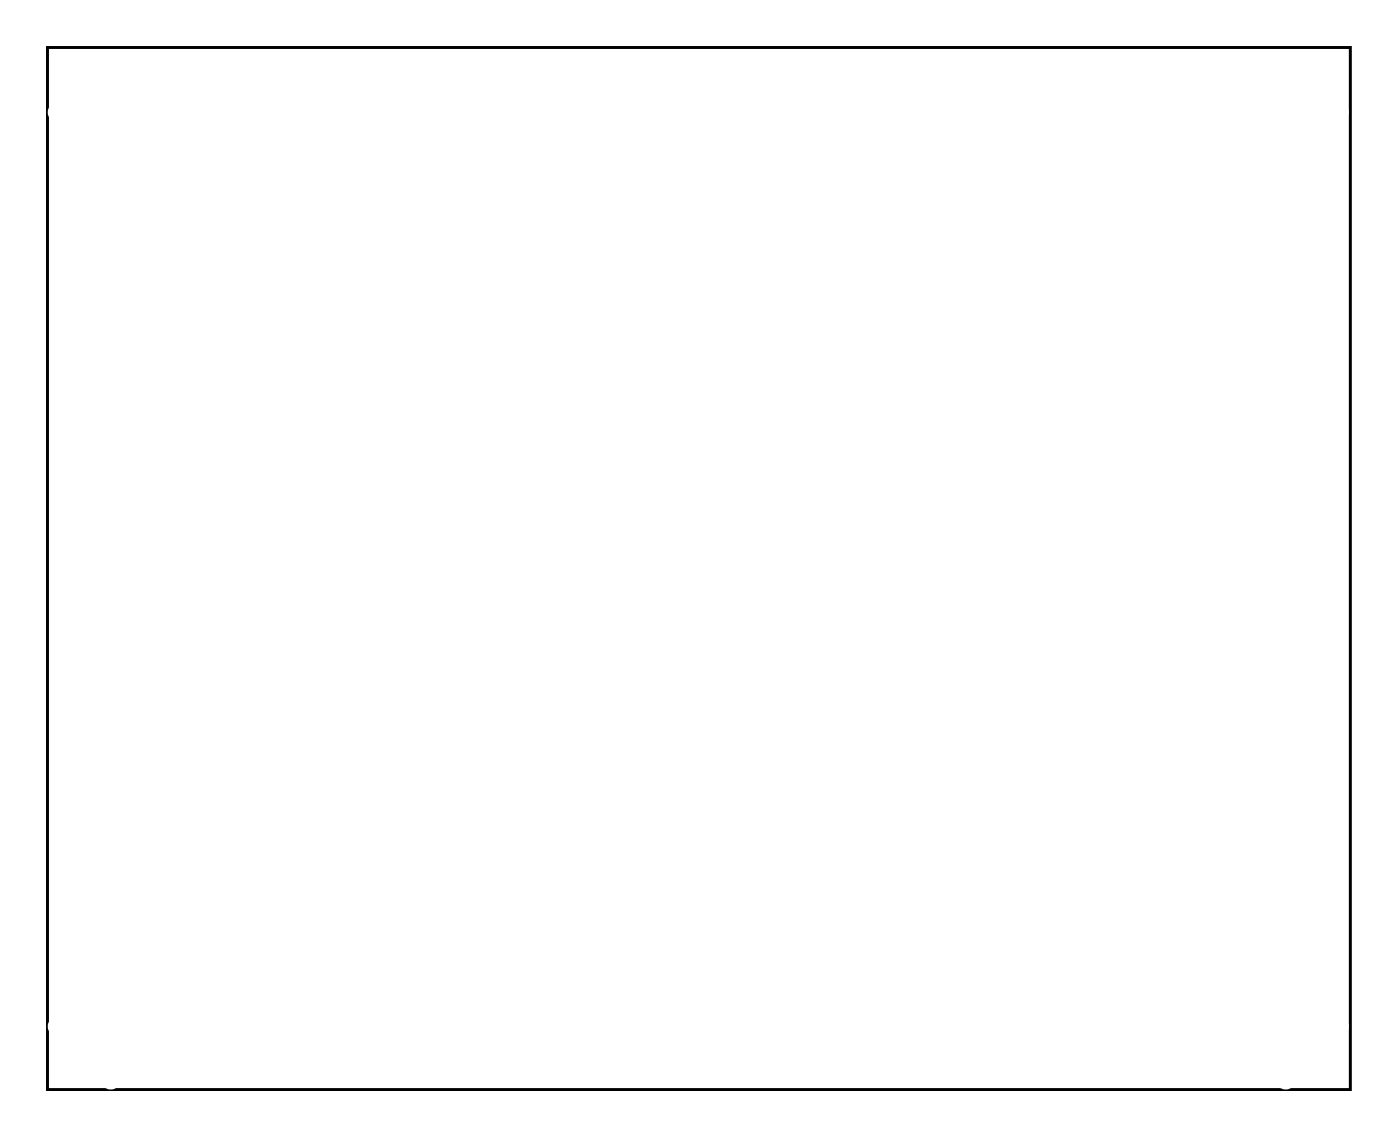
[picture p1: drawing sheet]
<svg xmlns="http://www.w3.org/2000/svg" width="107mm" height="87mm" viewBox="0 0 107 87" stroke-linecap="round" stroke-linejoin="round" font-family="sans-serif">
<path d="M3.6 3.6h99.8v79.8h-99.8z" fill="none" stroke="#000" stroke-width=".2"/>
<path d="M3.6 3.6h99.8v79.8h-99.8zM3.6 3.6v79.8h99.8v-79.8z" fill="#000"/>
<circle cx="61.1" cy="76" r=".65" fill="#fff"/>
<circle cx="61.1" cy="76" r=".65" fill="none" stroke="#fff" stroke-width=".75" stroke-linecap="butt"/>
<circle cx="66.1" cy="76" r=".65" fill="#fff"/>
<circle cx="66.1" cy="76" r=".65" fill="none" stroke="#fff" stroke-width=".75" stroke-linecap="butt"/>
<circle cx="71.1" cy="76" r=".65" fill="#fff"/>
<circle cx="71.1" cy="76" r=".65" fill="none" stroke="#fff" stroke-width=".75" stroke-linecap="butt"/>
<circle cx="76.1" cy="76" r=".65" fill="#fff"/>
<circle cx="76.1" cy="76" r=".65" fill="none" stroke="#fff" stroke-width=".75" stroke-linecap="butt"/>
<circle cx="81.3" cy="76" r=".65" fill="#fff"/>
<circle cx="81.3" cy="76" r=".65" fill="none" stroke="#fff" stroke-width=".75" stroke-linecap="butt"/>
<circle cx="86.3" cy="76" r=".65" fill="#fff"/>
<circle cx="86.3" cy="76" r=".65" fill="none" stroke="#fff" stroke-width=".75" stroke-linecap="butt"/>
<circle cx="6.5" cy="11" r=".65" fill="#fff"/>
<circle cx="6.5" cy="11" r=".65" fill="none" stroke="#fff" stroke-width=".75" stroke-linecap="butt"/>
<circle cx="23.3" cy="18" r=".6" fill="#fff"/>
<circle cx="23.3" cy="18" r=".6" fill="none" stroke="#fff" stroke-width=".65" stroke-linecap="butt"/>
<circle cx="15.1" cy="17.8" r=".6" fill="#fff"/>
<circle cx="15.1" cy="17.8" r=".6" fill="none" stroke="#fff" stroke-width=".65" stroke-linecap="butt"/>
<circle cx="87.8" cy="11.8" r=".7" fill="#fff"/>
<circle cx="87.8" cy="11.8" r=".7" fill="none" stroke="#fff" stroke-width=".76" stroke-linecap="butt"/>
<circle cx="87.8" cy="14.4" r=".7" fill="#fff"/>
<circle cx="87.8" cy="14.4" r=".7" fill="none" stroke="#fff" stroke-width=".76" stroke-linecap="butt"/>
<circle cx="87.8" cy="16.9" r=".7" fill="#fff"/>
<circle cx="87.8" cy="16.9" r=".7" fill="none" stroke="#fff" stroke-width=".76" stroke-linecap="butt"/>
<circle cx="79.8" cy="11.8" r=".7" fill="#fff"/>
<circle cx="79.8" cy="11.8" r=".7" fill="none" stroke="#fff" stroke-width=".76" stroke-linecap="butt"/>
<circle cx="79.8" cy="14.4" r=".7" fill="#fff"/>
<circle cx="79.8" cy="14.4" r=".7" fill="none" stroke="#fff" stroke-width=".76" stroke-linecap="butt"/>
<circle cx="79.8" cy="16.9" r=".7" fill="#fff"/>
<circle cx="79.8" cy="16.9" r=".7" fill="none" stroke="#fff" stroke-width=".76" stroke-linecap="butt"/>
<circle cx="71.8" cy="11.8" r=".7" fill="#fff"/>
<circle cx="71.8" cy="11.8" r=".7" fill="none" stroke="#fff" stroke-width=".76" stroke-linecap="butt"/>
<circle cx="71.8" cy="14.4" r=".7" fill="#fff"/>
<circle cx="71.8" cy="14.4" r=".7" fill="none" stroke="#fff" stroke-width=".76" stroke-linecap="butt"/>
<circle cx="71.8" cy="16.9" r=".7" fill="#fff"/>
<circle cx="71.8" cy="16.9" r=".7" fill="none" stroke="#fff" stroke-width=".76" stroke-linecap="butt"/>
<circle cx="63.8" cy="11.8" r=".7" fill="#fff"/>
<circle cx="63.8" cy="11.8" r=".7" fill="none" stroke="#fff" stroke-width=".76" stroke-linecap="butt"/>
<circle cx="63.8" cy="14.4" r=".7" fill="#fff"/>
<circle cx="63.8" cy="14.4" r=".7" fill="none" stroke="#fff" stroke-width=".76" stroke-linecap="butt"/>
<circle cx="63.8" cy="16.9" r=".7" fill="#fff"/>
<circle cx="63.8" cy="16.9" r=".7" fill="none" stroke="#fff" stroke-width=".76" stroke-linecap="butt"/>
<circle cx="55.8" cy="11.8" r=".7" fill="#fff"/>
<circle cx="55.8" cy="11.8" r=".7" fill="none" stroke="#fff" stroke-width=".76" stroke-linecap="butt"/>
<circle cx="55.8" cy="14.4" r=".7" fill="#fff"/>
<circle cx="55.8" cy="14.4" r=".7" fill="none" stroke="#fff" stroke-width=".76" stroke-linecap="butt"/>
<circle cx="55.8" cy="16.9" r=".7" fill="#fff"/>
<circle cx="55.8" cy="16.9" r=".7" fill="none" stroke="#fff" stroke-width=".76" stroke-linecap="butt"/>
<circle cx="47.8" cy="11.8" r=".7" fill="#fff"/>
<circle cx="47.8" cy="11.8" r=".7" fill="none" stroke="#fff" stroke-width=".76" stroke-linecap="butt"/>
<circle cx="47.8" cy="14.4" r=".7" fill="#fff"/>
<circle cx="47.8" cy="14.4" r=".7" fill="none" stroke="#fff" stroke-width=".76" stroke-linecap="butt"/>
<circle cx="47.8" cy="16.9" r=".7" fill="#fff"/>
<circle cx="47.8" cy="16.9" r=".7" fill="none" stroke="#fff" stroke-width=".76" stroke-linecap="butt"/>
<circle cx="39.8" cy="11.8" r=".7" fill="#fff"/>
<circle cx="39.8" cy="11.8" r=".7" fill="none" stroke="#fff" stroke-width=".76" stroke-linecap="butt"/>
<circle cx="39.8" cy="14.4" r=".7" fill="#fff"/>
<circle cx="39.8" cy="14.4" r=".7" fill="none" stroke="#fff" stroke-width=".76" stroke-linecap="butt"/>
<circle cx="39.8" cy="16.9" r=".7" fill="#fff"/>
<circle cx="39.8" cy="16.9" r=".7" fill="none" stroke="#fff" stroke-width=".76" stroke-linecap="butt"/>
<circle cx="32.3" cy="11.9" r=".7" fill="#fff"/>
<circle cx="32.3" cy="11.9" r=".7" fill="none" stroke="#fff" stroke-width=".76" stroke-linecap="butt"/>
<circle cx="32.3" cy="14.4" r=".7" fill="#fff"/>
<circle cx="32.3" cy="14.4" r=".7" fill="none" stroke="#fff" stroke-width=".76" stroke-linecap="butt"/>
<circle cx="32.3" cy="16.9" r=".7" fill="#fff"/>
<circle cx="32.3" cy="16.9" r=".7" fill="none" stroke="#fff" stroke-width=".76" stroke-linecap="butt"/>
<circle cx="32.5" cy="71.1" r=".74" fill="#fff"/>
<circle cx="32.5" cy="71.1" r=".74" fill="none" stroke="#fff" stroke-width=".76" stroke-linecap="butt"/>
<circle cx="32.5" cy="68.6" r=".74" fill="#fff"/>
<circle cx="32.5" cy="68.6" r=".74" fill="none" stroke="#fff" stroke-width=".76" stroke-linecap="butt"/>
<circle cx="32.5" cy="66.1" r=".74" fill="#fff"/>
<circle cx="32.5" cy="66.1" r=".74" fill="none" stroke="#fff" stroke-width=".76" stroke-linecap="butt"/>
<circle cx="97.9" cy="46.2" r=".7" fill="#fff"/>
<circle cx="97.9" cy="46.2" r=".7" fill="none" stroke="#fff" stroke-width=".76" stroke-linecap="butt"/>
<circle cx="100.5" cy="46.2" r=".7" fill="#fff"/>
<circle cx="100.5" cy="46.2" r=".7" fill="none" stroke="#fff" stroke-width=".76" stroke-linecap="butt"/>
<circle cx="97.7" cy="50" r=".7" fill="#fff"/>
<circle cx="97.7" cy="50" r=".7" fill="none" stroke="#fff" stroke-width=".76" stroke-linecap="butt"/>
<circle cx="100.3" cy="50" r=".7" fill="#fff"/>
<circle cx="100.3" cy="50" r=".7" fill="none" stroke="#fff" stroke-width=".76" stroke-linecap="butt"/>
<circle cx="97.7" cy="53.8" r=".7" fill="#fff"/>
<circle cx="97.7" cy="53.8" r=".7" fill="none" stroke="#fff" stroke-width=".76" stroke-linecap="butt"/>
<circle cx="100.3" cy="53.8" r=".7" fill="#fff"/>
<circle cx="100.3" cy="53.8" r=".7" fill="none" stroke="#fff" stroke-width=".76" stroke-linecap="butt"/>
<circle cx="97.7" cy="57.6" r=".7" fill="#fff"/>
<circle cx="97.7" cy="57.6" r=".7" fill="none" stroke="#fff" stroke-width=".76" stroke-linecap="butt"/>
<circle cx="100.2" cy="57.6" r=".7" fill="#fff"/>
<circle cx="100.2" cy="57.6" r=".7" fill="none" stroke="#fff" stroke-width=".76" stroke-linecap="butt"/>
<circle cx="97.7" cy="61.2" r=".7" fill="#fff"/>
<circle cx="97.7" cy="61.2" r=".7" fill="none" stroke="#fff" stroke-width=".76" stroke-linecap="butt"/>
<circle cx="100.2" cy="61.2" r=".7" fill="#fff"/>
<circle cx="100.2" cy="61.2" r=".7" fill="none" stroke="#fff" stroke-width=".76" stroke-linecap="butt"/>
<circle cx="97.7" cy="65" r=".7" fill="#fff"/>
<circle cx="97.7" cy="65" r=".7" fill="none" stroke="#fff" stroke-width=".76" stroke-linecap="butt"/>
<circle cx="100.2" cy="65" r=".7" fill="#fff"/>
<circle cx="100.2" cy="65" r=".7" fill="none" stroke="#fff" stroke-width=".76" stroke-linecap="butt"/>
<circle cx="97.9" cy="69" r=".7" fill="#fff"/>
<circle cx="97.9" cy="69" r=".7" fill="none" stroke="#fff" stroke-width=".76" stroke-linecap="butt"/>
<circle cx="100.4" cy="69" r=".7" fill="#fff"/>
<circle cx="100.4" cy="69" r=".7" fill="none" stroke="#fff" stroke-width=".76" stroke-linecap="butt"/>
<circle cx="97.7" cy="73" r=".7" fill="#fff"/>
<circle cx="97.7" cy="73" r=".7" fill="none" stroke="#fff" stroke-width=".76" stroke-linecap="butt"/>
<circle cx="100.3" cy="72.9" r=".7" fill="#fff"/>
<circle cx="100.3" cy="72.9" r=".7" fill="none" stroke="#fff" stroke-width=".76" stroke-linecap="butt"/>
<path d="M5 45.9h1.4v1.4h-1.4z" fill="#fff"/>
<path d="M5 45.9h1.4v1.4h-1.4z" fill="none" stroke="#fff" stroke-width=".76" stroke-linecap="butt"/>
<circle cx="5.7" cy="46.6" r=".7" fill="#fff"/>
<circle cx="5.7" cy="46.6" r=".7" fill="none" stroke="#fff" stroke-width=".76" stroke-linecap="butt"/>
<circle cx="8.3" cy="46.6" r=".7" fill="#fff"/>
<circle cx="8.3" cy="46.6" r=".7" fill="none" stroke="#fff" stroke-width=".76" stroke-linecap="butt"/>
<circle cx="28.5" cy="55.6" r=".7" fill="#fff"/>
<circle cx="28.5" cy="55.6" r=".7" fill="none" stroke="#fff" stroke-width=".76" stroke-linecap="butt"/>
<circle cx="28.5" cy="49.1" r=".7" fill="#fff"/>
<circle cx="28.5" cy="49.1" r=".7" fill="none" stroke="#fff" stroke-width=".76" stroke-linecap="butt"/>
<circle cx="33" cy="55.6" r=".7" fill="#fff"/>
<circle cx="33" cy="55.6" r=".7" fill="none" stroke="#fff" stroke-width=".76" stroke-linecap="butt"/>
<circle cx="33" cy="49.1" r=".7" fill="#fff"/>
<circle cx="33" cy="49.1" r=".7" fill="none" stroke="#fff" stroke-width=".76" stroke-linecap="butt"/>
<circle cx="36.5" cy="55.6" r=".7" fill="#fff"/>
<circle cx="36.5" cy="55.6" r=".7" fill="none" stroke="#fff" stroke-width=".76" stroke-linecap="butt"/>
<circle cx="36.5" cy="49.1" r=".7" fill="#fff"/>
<circle cx="36.5" cy="49.1" r=".7" fill="none" stroke="#fff" stroke-width=".76" stroke-linecap="butt"/>
<circle cx="41" cy="55.6" r=".7" fill="#fff"/>
<circle cx="41" cy="55.6" r=".7" fill="none" stroke="#fff" stroke-width=".76" stroke-linecap="butt"/>
<circle cx="41" cy="49.1" r=".7" fill="#fff"/>
<circle cx="41" cy="49.1" r=".7" fill="none" stroke="#fff" stroke-width=".76" stroke-linecap="butt"/>
<circle cx="44.5" cy="55.6" r=".7" fill="#fff"/>
<circle cx="44.5" cy="55.6" r=".7" fill="none" stroke="#fff" stroke-width=".76" stroke-linecap="butt"/>
<circle cx="44.5" cy="49.1" r=".7" fill="#fff"/>
<circle cx="44.5" cy="49.1" r=".7" fill="none" stroke="#fff" stroke-width=".76" stroke-linecap="butt"/>
<circle cx="49" cy="55.6" r=".7" fill="#fff"/>
<circle cx="49" cy="55.6" r=".7" fill="none" stroke="#fff" stroke-width=".76" stroke-linecap="butt"/>
<circle cx="49" cy="49.1" r=".7" fill="#fff"/>
<circle cx="49" cy="49.1" r=".7" fill="none" stroke="#fff" stroke-width=".76" stroke-linecap="butt"/>
<circle cx="52.5" cy="55.6" r=".7" fill="#fff"/>
<circle cx="52.5" cy="55.6" r=".7" fill="none" stroke="#fff" stroke-width=".76" stroke-linecap="butt"/>
<circle cx="52.5" cy="49.1" r=".7" fill="#fff"/>
<circle cx="52.5" cy="49.1" r=".7" fill="none" stroke="#fff" stroke-width=".76" stroke-linecap="butt"/>
<circle cx="57" cy="55.6" r=".7" fill="#fff"/>
<circle cx="57" cy="55.6" r=".7" fill="none" stroke="#fff" stroke-width=".76" stroke-linecap="butt"/>
<circle cx="57" cy="49.1" r=".7" fill="#fff"/>
<circle cx="57" cy="49.1" r=".7" fill="none" stroke="#fff" stroke-width=".76" stroke-linecap="butt"/>
<circle cx="61.5" cy="55.6" r=".7" fill="#fff"/>
<circle cx="61.5" cy="55.6" r=".7" fill="none" stroke="#fff" stroke-width=".76" stroke-linecap="butt"/>
<circle cx="61.5" cy="49.1" r=".7" fill="#fff"/>
<circle cx="61.5" cy="49.1" r=".7" fill="none" stroke="#fff" stroke-width=".76" stroke-linecap="butt"/>
<circle cx="66" cy="55.6" r=".7" fill="#fff"/>
<circle cx="66" cy="55.6" r=".7" fill="none" stroke="#fff" stroke-width=".76" stroke-linecap="butt"/>
<circle cx="66" cy="49.1" r=".7" fill="#fff"/>
<circle cx="66" cy="49.1" r=".7" fill="none" stroke="#fff" stroke-width=".76" stroke-linecap="butt"/>
<circle cx="69.5" cy="55.6" r=".7" fill="#fff"/>
<circle cx="69.5" cy="55.6" r=".7" fill="none" stroke="#fff" stroke-width=".76" stroke-linecap="butt"/>
<circle cx="69.5" cy="49.1" r=".7" fill="#fff"/>
<circle cx="69.5" cy="49.1" r=".7" fill="none" stroke="#fff" stroke-width=".76" stroke-linecap="butt"/>
<circle cx="74" cy="55.6" r=".7" fill="#fff"/>
<circle cx="74" cy="55.6" r=".7" fill="none" stroke="#fff" stroke-width=".76" stroke-linecap="butt"/>
<circle cx="74" cy="49.1" r=".7" fill="#fff"/>
<circle cx="74" cy="49.1" r=".7" fill="none" stroke="#fff" stroke-width=".76" stroke-linecap="butt"/>
<circle cx="77.5" cy="55.6" r=".7" fill="#fff"/>
<circle cx="77.5" cy="55.6" r=".7" fill="none" stroke="#fff" stroke-width=".76" stroke-linecap="butt"/>
<circle cx="77.5" cy="49.1" r=".7" fill="#fff"/>
<circle cx="77.5" cy="49.1" r=".7" fill="none" stroke="#fff" stroke-width=".76" stroke-linecap="butt"/>
<circle cx="82" cy="55.6" r=".7" fill="#fff"/>
<circle cx="82" cy="55.6" r=".7" fill="none" stroke="#fff" stroke-width=".76" stroke-linecap="butt"/>
<circle cx="82" cy="49.1" r=".7" fill="#fff"/>
<circle cx="82" cy="49.1" r=".7" fill="none" stroke="#fff" stroke-width=".76" stroke-linecap="butt"/>
<circle cx="85.5" cy="55.6" r=".7" fill="#fff"/>
<circle cx="85.5" cy="55.6" r=".7" fill="none" stroke="#fff" stroke-width=".76" stroke-linecap="butt"/>
<circle cx="85.5" cy="49.1" r=".7" fill="#fff"/>
<circle cx="85.5" cy="49.1" r=".7" fill="none" stroke="#fff" stroke-width=".76" stroke-linecap="butt"/>
<circle cx="90" cy="55.6" r=".7" fill="#fff"/>
<circle cx="90" cy="55.6" r=".7" fill="none" stroke="#fff" stroke-width=".76" stroke-linecap="butt"/>
<circle cx="90" cy="49.1" r=".7" fill="#fff"/>
<circle cx="90" cy="49.1" r=".7" fill="none" stroke="#fff" stroke-width=".76" stroke-linecap="butt"/>
<circle cx="5.5" cy="5.6" r="1.25" fill="#fff"/>
<circle cx="5.5" cy="5.6" r="1.25" fill="none" stroke="#fff" stroke-width=".75" stroke-linecap="butt"/>
<circle cx="5.5" cy="81.6" r="1.25" fill="#fff"/>
<circle cx="5.5" cy="81.6" r="1.25" fill="none" stroke="#fff" stroke-width=".75" stroke-linecap="butt"/>
<circle cx="101.5" cy="5.6" r="1.25" fill="#fff"/>
<circle cx="101.5" cy="5.6" r="1.25" fill="none" stroke="#fff" stroke-width=".75" stroke-linecap="butt"/>
<circle cx="101.5" cy="81.6" r="1.25" fill="#fff"/>
<circle cx="101.5" cy="81.6" r="1.25" fill="none" stroke="#fff" stroke-width=".75" stroke-linecap="butt"/>
<circle cx="102.5" cy="8.6" r=".6" fill="#fff"/>
<circle cx="102.5" cy="8.6" r=".6" fill="none" stroke="#fff" stroke-width=".45"/>
<circle cx="99" cy="4.6" r=".6" fill="#fff"/>
<circle cx="99" cy="4.6" r=".6" fill="none" stroke="#fff" stroke-width=".45"/>
<circle cx="8.5" cy="4.6" r=".6" fill="#fff"/>
<circle cx="8.5" cy="4.6" r=".6" fill="none" stroke="#fff" stroke-width=".45"/>
<circle cx="4.5" cy="8.6" r=".6" fill="#fff"/>
<circle cx="4.5" cy="8.6" r=".6" fill="none" stroke="#fff" stroke-width=".45"/>
<circle cx="102.5" cy="78.6" r=".6" fill="#fff"/>
<circle cx="102.5" cy="78.6" r=".6" fill="none" stroke="#fff" stroke-width=".45"/>
<circle cx="4.5" cy="78.6" r=".6" fill="#fff"/>
<circle cx="4.5" cy="78.6" r=".6" fill="none" stroke="#fff" stroke-width=".45"/>
<circle cx="8.5" cy="82.6" r=".6" fill="#fff"/>
<circle cx="8.5" cy="82.6" r=".6" fill="none" stroke="#fff" stroke-width=".45"/>
<circle cx="98.5" cy="82.6" r=".6" fill="#fff"/>
<circle cx="98.5" cy="82.6" r=".6" fill="none" stroke="#fff" stroke-width=".45"/>
<circle cx="99.5" cy="79.6" r=".6" fill="#fff"/>
<circle cx="99.5" cy="79.6" r=".6" fill="none" stroke="#fff" stroke-width=".45"/>
<circle cx="7.5" cy="79.6" r=".6" fill="#fff"/>
<circle cx="7.5" cy="79.6" r=".6" fill="none" stroke="#fff" stroke-width=".45"/>
<circle cx="99" cy="7.6" r=".6" fill="#fff"/>
<circle cx="99" cy="7.6" r=".6" fill="none" stroke="#fff" stroke-width=".45"/>
<circle cx="7.5" cy="7.6" r=".6" fill="#fff"/>
<circle cx="7.5" cy="7.6" r=".6" fill="none" stroke="#fff" stroke-width=".45"/>
<path d="M21.8 68.6h1.4v1.4h-1.4z" fill="#fff"/>
<path d="M21.8 68.6h1.4v1.4h-1.4z" fill="none" stroke="#fff" stroke-width=".76" stroke-linecap="butt"/>
<circle cx="22.5" cy="69.3" r=".7" fill="#fff"/>
<circle cx="22.5" cy="69.3" r=".7" fill="none" stroke="#fff" stroke-width=".76" stroke-linecap="butt"/>
<circle cx="14.9" cy="69.3" r=".7" fill="#fff"/>
<circle cx="14.9" cy="69.3" r=".7" fill="none" stroke="#fff" stroke-width=".76" stroke-linecap="butt"/>
<circle cx="22.5" cy="66.7" r=".7" fill="#fff"/>
<circle cx="22.5" cy="66.7" r=".7" fill="none" stroke="#fff" stroke-width=".76" stroke-linecap="butt"/>
<circle cx="14.9" cy="66.7" r=".7" fill="#fff"/>
<circle cx="14.9" cy="66.7" r=".7" fill="none" stroke="#fff" stroke-width=".76" stroke-linecap="butt"/>
<circle cx="22.5" cy="64.2" r=".7" fill="#fff"/>
<circle cx="22.5" cy="64.2" r=".7" fill="none" stroke="#fff" stroke-width=".76" stroke-linecap="butt"/>
<circle cx="14.9" cy="64.2" r=".7" fill="#fff"/>
<circle cx="14.9" cy="64.2" r=".7" fill="none" stroke="#fff" stroke-width=".76" stroke-linecap="butt"/>
<circle cx="22.5" cy="61.6" r=".7" fill="#fff"/>
<circle cx="22.5" cy="61.6" r=".7" fill="none" stroke="#fff" stroke-width=".76" stroke-linecap="butt"/>
<circle cx="14.9" cy="61.6" r=".7" fill="#fff"/>
<circle cx="14.9" cy="61.6" r=".7" fill="none" stroke="#fff" stroke-width=".76" stroke-linecap="butt"/>
<circle cx="22.5" cy="59.1" r=".7" fill="#fff"/>
<circle cx="22.5" cy="59.1" r=".7" fill="none" stroke="#fff" stroke-width=".76" stroke-linecap="butt"/>
<circle cx="14.9" cy="59.1" r=".7" fill="#fff"/>
<circle cx="14.9" cy="59.1" r=".7" fill="none" stroke="#fff" stroke-width=".76" stroke-linecap="butt"/>
<circle cx="22.5" cy="56.6" r=".7" fill="#fff"/>
<circle cx="22.5" cy="56.6" r=".7" fill="none" stroke="#fff" stroke-width=".76" stroke-linecap="butt"/>
<circle cx="14.9" cy="56.6" r=".7" fill="#fff"/>
<circle cx="14.9" cy="56.6" r=".7" fill="none" stroke="#fff" stroke-width=".76" stroke-linecap="butt"/>
<circle cx="22.5" cy="54" r=".7" fill="#fff"/>
<circle cx="22.5" cy="54" r=".7" fill="none" stroke="#fff" stroke-width=".76" stroke-linecap="butt"/>
<circle cx="14.9" cy="54" r=".7" fill="#fff"/>
<circle cx="14.9" cy="54" r=".7" fill="none" stroke="#fff" stroke-width=".76" stroke-linecap="butt"/>
<circle cx="22.5" cy="51.5" r=".7" fill="#fff"/>
<circle cx="22.5" cy="51.5" r=".7" fill="none" stroke="#fff" stroke-width=".76" stroke-linecap="butt"/>
<circle cx="14.9" cy="51.5" r=".7" fill="#fff"/>
<circle cx="14.9" cy="51.5" r=".7" fill="none" stroke="#fff" stroke-width=".76" stroke-linecap="butt"/>
<path d="M19.4 38.1h1.4v1.4h-1.4z" fill="#fff"/>
<path d="M19.4 38.1h1.4v1.4h-1.4z" fill="none" stroke="#fff" stroke-width=".76" stroke-linecap="butt"/>
<circle cx="20.1" cy="38.8" r=".7" fill="#fff"/>
<circle cx="20.1" cy="38.8" r=".7" fill="none" stroke="#fff" stroke-width=".76" stroke-linecap="butt"/>
<circle cx="12.5" cy="38.8" r=".7" fill="#fff"/>
<circle cx="12.5" cy="38.8" r=".7" fill="none" stroke="#fff" stroke-width=".76" stroke-linecap="butt"/>
<circle cx="20.1" cy="36.3" r=".7" fill="#fff"/>
<circle cx="20.1" cy="36.3" r=".7" fill="none" stroke="#fff" stroke-width=".76" stroke-linecap="butt"/>
<circle cx="12.5" cy="36.3" r=".7" fill="#fff"/>
<circle cx="12.5" cy="36.3" r=".7" fill="none" stroke="#fff" stroke-width=".76" stroke-linecap="butt"/>
<circle cx="20.1" cy="33.8" r=".7" fill="#fff"/>
<circle cx="20.1" cy="33.8" r=".7" fill="none" stroke="#fff" stroke-width=".76" stroke-linecap="butt"/>
<circle cx="12.5" cy="33.8" r=".7" fill="#fff"/>
<circle cx="12.5" cy="33.8" r=".7" fill="none" stroke="#fff" stroke-width=".76" stroke-linecap="butt"/>
<circle cx="20.1" cy="31.2" r=".7" fill="#fff"/>
<circle cx="20.1" cy="31.2" r=".7" fill="none" stroke="#fff" stroke-width=".76" stroke-linecap="butt"/>
<circle cx="12.5" cy="31.2" r=".7" fill="#fff"/>
<circle cx="12.5" cy="31.2" r=".7" fill="none" stroke="#fff" stroke-width=".76" stroke-linecap="butt"/>
<circle cx="20.1" cy="28.7" r=".7" fill="#fff"/>
<circle cx="20.1" cy="28.7" r=".7" fill="none" stroke="#fff" stroke-width=".76" stroke-linecap="butt"/>
<circle cx="12.5" cy="28.7" r=".7" fill="#fff"/>
<circle cx="12.5" cy="28.7" r=".7" fill="none" stroke="#fff" stroke-width=".76" stroke-linecap="butt"/>
<circle cx="20.1" cy="26.1" r=".7" fill="#fff"/>
<circle cx="20.1" cy="26.1" r=".7" fill="none" stroke="#fff" stroke-width=".76" stroke-linecap="butt"/>
<circle cx="12.5" cy="26.1" r=".7" fill="#fff"/>
<circle cx="12.5" cy="26.1" r=".7" fill="none" stroke="#fff" stroke-width=".76" stroke-linecap="butt"/>
<circle cx="20.1" cy="23.6" r=".7" fill="#fff"/>
<circle cx="20.1" cy="23.6" r=".7" fill="none" stroke="#fff" stroke-width=".76" stroke-linecap="butt"/>
<circle cx="12.5" cy="23.6" r=".7" fill="#fff"/>
<circle cx="12.5" cy="23.6" r=".7" fill="none" stroke="#fff" stroke-width=".76" stroke-linecap="butt"/>
<circle cx="20.1" cy="21.1" r=".7" fill="#fff"/>
<circle cx="20.1" cy="21.1" r=".7" fill="none" stroke="#fff" stroke-width=".76" stroke-linecap="butt"/>
<circle cx="12.5" cy="21.1" r=".7" fill="#fff"/>
<circle cx="12.5" cy="21.1" r=".7" fill="none" stroke="#fff" stroke-width=".76" stroke-linecap="butt"/>
<circle cx="83.5" cy="23.1" r=".7" fill="#fff"/>
<circle cx="83.5" cy="23.1" r=".7" fill="none" stroke="#fff" stroke-width=".76" stroke-linecap="butt"/>
<circle cx="83.5" cy="25.6" r=".7" fill="#fff"/>
<circle cx="83.5" cy="25.6" r=".7" fill="none" stroke="#fff" stroke-width=".76" stroke-linecap="butt"/>
<circle cx="83.5" cy="28.1" r=".7" fill="#fff"/>
<circle cx="83.5" cy="28.1" r=".7" fill="none" stroke="#fff" stroke-width=".76" stroke-linecap="butt"/>
<circle cx="75.3" cy="23.1" r=".7" fill="#fff"/>
<circle cx="75.3" cy="23.1" r=".7" fill="none" stroke="#fff" stroke-width=".76" stroke-linecap="butt"/>
<circle cx="75.3" cy="25.6" r=".7" fill="#fff"/>
<circle cx="75.3" cy="25.6" r=".7" fill="none" stroke="#fff" stroke-width=".76" stroke-linecap="butt"/>
<circle cx="75.3" cy="28.1" r=".7" fill="#fff"/>
<circle cx="75.3" cy="28.1" r=".7" fill="none" stroke="#fff" stroke-width=".76" stroke-linecap="butt"/>
<circle cx="67.1" cy="23.1" r=".7" fill="#fff"/>
<circle cx="67.1" cy="23.1" r=".7" fill="none" stroke="#fff" stroke-width=".76" stroke-linecap="butt"/>
<circle cx="67.1" cy="25.6" r=".7" fill="#fff"/>
<circle cx="67.1" cy="25.6" r=".7" fill="none" stroke="#fff" stroke-width=".76" stroke-linecap="butt"/>
<circle cx="67.1" cy="28.1" r=".7" fill="#fff"/>
<circle cx="67.1" cy="28.1" r=".7" fill="none" stroke="#fff" stroke-width=".76" stroke-linecap="butt"/>
<circle cx="59.7" cy="22.9" r=".7" fill="#fff"/>
<circle cx="59.7" cy="22.9" r=".7" fill="none" stroke="#fff" stroke-width=".76" stroke-linecap="butt"/>
<circle cx="59.7" cy="25.4" r=".7" fill="#fff"/>
<circle cx="59.7" cy="25.4" r=".7" fill="none" stroke="#fff" stroke-width=".76" stroke-linecap="butt"/>
<circle cx="59.7" cy="27.9" r=".7" fill="#fff"/>
<circle cx="59.7" cy="27.9" r=".7" fill="none" stroke="#fff" stroke-width=".76" stroke-linecap="butt"/>
<circle cx="51.5" cy="22.7" r=".7" fill="#fff"/>
<circle cx="51.5" cy="22.7" r=".7" fill="none" stroke="#fff" stroke-width=".76" stroke-linecap="butt"/>
<circle cx="51.5" cy="25.2" r=".7" fill="#fff"/>
<circle cx="51.5" cy="25.2" r=".7" fill="none" stroke="#fff" stroke-width=".76" stroke-linecap="butt"/>
<circle cx="51.5" cy="27.7" r=".7" fill="#fff"/>
<circle cx="51.5" cy="27.7" r=".7" fill="none" stroke="#fff" stroke-width=".76" stroke-linecap="butt"/>
<circle cx="44.3" cy="22.7" r=".7" fill="#fff"/>
<circle cx="44.3" cy="22.7" r=".7" fill="none" stroke="#fff" stroke-width=".76" stroke-linecap="butt"/>
<circle cx="44.3" cy="25.2" r=".7" fill="#fff"/>
<circle cx="44.3" cy="25.2" r=".7" fill="none" stroke="#fff" stroke-width=".76" stroke-linecap="butt"/>
<circle cx="44.3" cy="27.7" r=".7" fill="#fff"/>
<circle cx="44.3" cy="27.7" r=".7" fill="none" stroke="#fff" stroke-width=".76" stroke-linecap="butt"/>
<circle cx="36.5" cy="22.7" r=".7" fill="#fff"/>
<circle cx="36.5" cy="22.7" r=".7" fill="none" stroke="#fff" stroke-width=".76" stroke-linecap="butt"/>
<circle cx="36.5" cy="25.2" r=".7" fill="#fff"/>
<circle cx="36.5" cy="25.2" r=".7" fill="none" stroke="#fff" stroke-width=".76" stroke-linecap="butt"/>
<circle cx="36.5" cy="27.7" r=".7" fill="#fff"/>
<circle cx="36.5" cy="27.7" r=".7" fill="none" stroke="#fff" stroke-width=".76" stroke-linecap="butt"/>
<circle cx="29.3" cy="22.7" r=".7" fill="#fff"/>
<circle cx="29.3" cy="22.7" r=".7" fill="none" stroke="#fff" stroke-width=".76" stroke-linecap="butt"/>
<circle cx="29.3" cy="25.2" r=".7" fill="#fff"/>
<circle cx="29.3" cy="25.2" r=".7" fill="none" stroke="#fff" stroke-width=".76" stroke-linecap="butt"/>
<circle cx="29.3" cy="27.7" r=".7" fill="#fff"/>
<circle cx="29.3" cy="27.7" r=".7" fill="none" stroke="#fff" stroke-width=".76" stroke-linecap="butt"/>
<circle cx="98.9" cy="39.9" r=".8" fill="#fff"/>
<circle cx="98.9" cy="39.9" r=".8" fill="none" stroke="#fff" stroke-width=".85" stroke-linecap="butt"/>
<circle cx="98.9" cy="37.4" r=".8" fill="#fff"/>
<circle cx="98.9" cy="37.4" r=".8" fill="none" stroke="#fff" stroke-width=".85" stroke-linecap="butt"/>
<circle cx="97.5" cy="19.6" r=".8" fill="#fff"/>
<circle cx="97.5" cy="19.6" r=".8" fill="none" stroke="#fff" stroke-width=".85" stroke-linecap="butt"/>
<circle cx="100.1" cy="19.6" r=".8" fill="#fff"/>
<circle cx="100.1" cy="19.6" r=".8" fill="none" stroke="#fff" stroke-width=".85" stroke-linecap="butt"/>
<circle cx="50.7" cy="79" r=".8" fill="#fff"/>
<circle cx="50.7" cy="79" r=".8" fill="none" stroke="#fff" stroke-width=".85" stroke-linecap="butt"/>
<circle cx="55.8" cy="79" r=".8" fill="#fff"/>
<circle cx="55.8" cy="79" r=".8" fill="none" stroke="#fff" stroke-width=".85" stroke-linecap="butt"/>
<circle cx="60.8" cy="79" r=".8" fill="#fff"/>
<circle cx="60.8" cy="79" r=".8" fill="none" stroke="#fff" stroke-width=".85" stroke-linecap="butt"/>
<circle cx="65.9" cy="79" r=".8" fill="#fff"/>
<circle cx="65.9" cy="79" r=".8" fill="none" stroke="#fff" stroke-width=".85" stroke-linecap="butt"/>
<circle cx="71" cy="79" r=".8" fill="#fff"/>
<circle cx="71" cy="79" r=".8" fill="none" stroke="#fff" stroke-width=".85" stroke-linecap="butt"/>
<circle cx="76.1" cy="79" r=".8" fill="#fff"/>
<circle cx="76.1" cy="79" r=".8" fill="none" stroke="#fff" stroke-width=".85" stroke-linecap="butt"/>
<circle cx="81.2" cy="79" r=".8" fill="#fff"/>
<circle cx="81.2" cy="79" r=".8" fill="none" stroke="#fff" stroke-width=".85" stroke-linecap="butt"/>
<circle cx="86.2" cy="79" r=".8" fill="#fff"/>
<circle cx="86.2" cy="79" r=".8" fill="none" stroke="#fff" stroke-width=".85" stroke-linecap="butt"/>
<circle cx="91.3" cy="79" r=".8" fill="#fff"/>
<circle cx="91.3" cy="79" r=".8" fill="none" stroke="#fff" stroke-width=".85" stroke-linecap="butt"/>
<circle cx="88.5" cy="8.5" r=".8" fill="#fff"/>
<circle cx="88.5" cy="8.5" r=".8" fill="none" stroke="#fff" stroke-width=".85" stroke-linecap="butt"/>
<circle cx="88.5" cy="6" r=".8" fill="#fff"/>
<circle cx="88.5" cy="6" r=".8" fill="none" stroke="#fff" stroke-width=".85" stroke-linecap="butt"/>
<circle cx="79.5" cy="8.5" r=".8" fill="#fff"/>
<circle cx="79.5" cy="8.5" r=".8" fill="none" stroke="#fff" stroke-width=".85" stroke-linecap="butt"/>
<circle cx="79.5" cy="6" r=".8" fill="#fff"/>
<circle cx="79.5" cy="6" r=".8" fill="none" stroke="#fff" stroke-width=".85" stroke-linecap="butt"/>
<circle cx="71.5" cy="8.5" r=".8" fill="#fff"/>
<circle cx="71.5" cy="8.5" r=".8" fill="none" stroke="#fff" stroke-width=".85" stroke-linecap="butt"/>
<circle cx="71.5" cy="6" r=".8" fill="#fff"/>
<circle cx="71.5" cy="6" r=".8" fill="none" stroke="#fff" stroke-width=".85" stroke-linecap="butt"/>
<circle cx="63.5" cy="8.7" r=".8" fill="#fff"/>
<circle cx="63.5" cy="8.7" r=".8" fill="none" stroke="#fff" stroke-width=".85" stroke-linecap="butt"/>
<circle cx="63.5" cy="6.2" r=".8" fill="#fff"/>
<circle cx="63.5" cy="6.2" r=".8" fill="none" stroke="#fff" stroke-width=".85" stroke-linecap="butt"/>
<circle cx="55.5" cy="8.7" r=".8" fill="#fff"/>
<circle cx="55.5" cy="8.7" r=".8" fill="none" stroke="#fff" stroke-width=".85" stroke-linecap="butt"/>
<circle cx="55.5" cy="6.2" r=".8" fill="#fff"/>
<circle cx="55.5" cy="6.2" r=".8" fill="none" stroke="#fff" stroke-width=".85" stroke-linecap="butt"/>
<circle cx="47.5" cy="8.7" r=".8" fill="#fff"/>
<circle cx="47.5" cy="8.7" r=".8" fill="none" stroke="#fff" stroke-width=".85" stroke-linecap="butt"/>
<circle cx="47.5" cy="6.2" r=".8" fill="#fff"/>
<circle cx="47.5" cy="6.2" r=".8" fill="none" stroke="#fff" stroke-width=".85" stroke-linecap="butt"/>
<circle cx="39.5" cy="8.7" r=".8" fill="#fff"/>
<circle cx="39.5" cy="8.7" r=".8" fill="none" stroke="#fff" stroke-width=".85" stroke-linecap="butt"/>
<circle cx="39.5" cy="6.2" r=".8" fill="#fff"/>
<circle cx="39.5" cy="6.2" r=".8" fill="none" stroke="#fff" stroke-width=".85" stroke-linecap="butt"/>
<circle cx="32.5" cy="8.7" r=".8" fill="#fff"/>
<circle cx="32.5" cy="8.7" r=".8" fill="none" stroke="#fff" stroke-width=".85" stroke-linecap="butt"/>
<circle cx="32.5" cy="6.2" r=".8" fill="#fff"/>
<circle cx="32.5" cy="6.2" r=".8" fill="none" stroke="#fff" stroke-width=".85" stroke-linecap="butt"/>
<circle cx="19.5" cy="15.1" r=".8" fill="#fff"/>
<circle cx="19.5" cy="15.1" r=".8" fill="none" stroke="#fff" stroke-width=".85" stroke-linecap="butt"/>
<circle cx="22" cy="15.1" r=".8" fill="#fff"/>
<circle cx="22" cy="15.1" r=".8" fill="none" stroke="#fff" stroke-width=".85" stroke-linecap="butt"/>
<circle cx="24.6" cy="15.1" r=".8" fill="#fff"/>
<circle cx="24.6" cy="15.1" r=".8" fill="none" stroke="#fff" stroke-width=".85" stroke-linecap="butt"/>
<circle cx="15" cy="47.1" r=".8" fill="#fff"/>
<circle cx="15" cy="47.1" r=".8" fill="none" stroke="#fff" stroke-width=".85" stroke-linecap="butt"/>
<circle cx="17.5" cy="47.1" r=".8" fill="#fff"/>
<circle cx="17.5" cy="47.1" r=".8" fill="none" stroke="#fff" stroke-width=".85" stroke-linecap="butt"/>
<circle cx="20.1" cy="47.1" r=".8" fill="#fff"/>
<circle cx="20.1" cy="47.1" r=".8" fill="none" stroke="#fff" stroke-width=".85" stroke-linecap="butt"/>
<circle cx="28" cy="71.1" r=".8" fill="#fff"/>
<circle cx="28" cy="71.1" r=".8" fill="none" stroke="#fff" stroke-width=".85" stroke-linecap="butt"/>
<circle cx="28" cy="68.6" r=".8" fill="#fff"/>
<circle cx="28" cy="68.6" r=".8" fill="none" stroke="#fff" stroke-width=".85" stroke-linecap="butt"/>
<circle cx="28" cy="66.1" r=".8" fill="#fff"/>
<circle cx="28" cy="66.1" r=".8" fill="none" stroke="#fff" stroke-width=".85" stroke-linecap="butt"/>
<circle cx="9" cy="15.1" r=".8" fill="#fff"/>
<circle cx="9" cy="15.1" r=".8" fill="none" stroke="#fff" stroke-width=".85" stroke-linecap="butt"/>
<circle cx="11.5" cy="15.1" r=".8" fill="#fff"/>
<circle cx="11.5" cy="15.1" r=".8" fill="none" stroke="#fff" stroke-width=".85" stroke-linecap="butt"/>
<circle cx="14.1" cy="15.1" r=".8" fill="#fff"/>
<circle cx="14.1" cy="15.1" r=".8" fill="none" stroke="#fff" stroke-width=".85" stroke-linecap="butt"/>
<circle cx="18.5" cy="8.1" r=".8" fill="#fff"/>
<circle cx="18.5" cy="8.1" r=".8" fill="none" stroke="#fff" stroke-width=".85" stroke-linecap="butt"/>
<circle cx="18.5" cy="5.6" r=".8" fill="#fff"/>
<circle cx="18.5" cy="5.6" r=".8" fill="none" stroke="#fff" stroke-width=".85" stroke-linecap="butt"/>
<circle cx="95.5" cy="11.1" r=".8" fill="#fff"/>
<circle cx="95.5" cy="11.1" r=".8" fill="none" stroke="#fff" stroke-width=".85" stroke-linecap="butt"/>
<circle cx="95.5" cy="6" r=".8" fill="#fff"/>
<circle cx="95.5" cy="6" r=".8" fill="none" stroke="#fff" stroke-width=".85" stroke-linecap="butt"/>
<circle cx="25.5" cy="10.7" r=".8" fill="#fff"/>
<circle cx="25.5" cy="10.7" r=".8" fill="none" stroke="#fff" stroke-width=".85" stroke-linecap="butt"/>
<circle cx="25.5" cy="5.6" r=".8" fill="#fff"/>
<circle cx="25.5" cy="5.6" r=".8" fill="none" stroke="#fff" stroke-width=".85" stroke-linecap="butt"/>
<circle cx="11.5" cy="8.1" r=".8" fill="#fff"/>
<circle cx="11.5" cy="8.1" r=".8" fill="none" stroke="#fff" stroke-width=".85" stroke-linecap="butt"/>
<circle cx="11.5" cy="5.6" r=".8" fill="#fff"/>
<circle cx="11.5" cy="5.6" r=".8" fill="none" stroke="#fff" stroke-width=".85" stroke-linecap="butt"/>
<circle cx="80.5" cy="41.1" r=".6" fill="#fff"/>
<circle cx="80.5" cy="41.1" r=".6" fill="none" stroke="#fff" stroke-width=".65" stroke-linecap="butt"/>
<path d="M79.9 40.5h1.2v1.2h-1.2z" fill="#fff"/>
<path d="M79.9 40.5h1.2v1.2h-1.2z" fill="none" stroke="#fff" stroke-width=".65" stroke-linecap="butt"/>
<circle cx="80.5" cy="43.6" r=".6" fill="#fff"/>
<circle cx="80.5" cy="43.6" r=".6" fill="none" stroke="#fff" stroke-width=".65" stroke-linecap="butt"/>
<circle cx="89" cy="41.1" r=".6" fill="#fff"/>
<circle cx="89" cy="41.1" r=".6" fill="none" stroke="#fff" stroke-width=".65" stroke-linecap="butt"/>
<path d="M88.4 40.5h1.2v1.2h-1.2z" fill="#fff"/>
<path d="M88.4 40.5h1.2v1.2h-1.2z" fill="none" stroke="#fff" stroke-width=".65" stroke-linecap="butt"/>
<circle cx="89" cy="43.6" r=".6" fill="#fff"/>
<circle cx="89" cy="43.6" r=".6" fill="none" stroke="#fff" stroke-width=".65" stroke-linecap="butt"/>
<circle cx="72" cy="41.1" r=".6" fill="#fff"/>
<circle cx="72" cy="41.1" r=".6" fill="none" stroke="#fff" stroke-width=".65" stroke-linecap="butt"/>
<path d="M71.4 40.5h1.2v1.2h-1.2z" fill="#fff"/>
<path d="M71.4 40.5h1.2v1.2h-1.2z" fill="none" stroke="#fff" stroke-width=".65" stroke-linecap="butt"/>
<circle cx="72" cy="43.6" r=".6" fill="#fff"/>
<circle cx="72" cy="43.6" r=".6" fill="none" stroke="#fff" stroke-width=".65" stroke-linecap="butt"/>
<circle cx="64" cy="41.1" r=".6" fill="#fff"/>
<circle cx="64" cy="41.1" r=".6" fill="none" stroke="#fff" stroke-width=".65" stroke-linecap="butt"/>
<path d="M63.4 40.5h1.2v1.2h-1.2z" fill="#fff"/>
<path d="M63.4 40.5h1.2v1.2h-1.2z" fill="none" stroke="#fff" stroke-width=".65" stroke-linecap="butt"/>
<circle cx="64" cy="43.6" r=".6" fill="#fff"/>
<circle cx="64" cy="43.6" r=".6" fill="none" stroke="#fff" stroke-width=".65" stroke-linecap="butt"/>
<circle cx="55.5" cy="41.1" r=".6" fill="#fff"/>
<circle cx="55.5" cy="41.1" r=".6" fill="none" stroke="#fff" stroke-width=".65" stroke-linecap="butt"/>
<path d="M54.9 40.5h1.2v1.2h-1.2z" fill="#fff"/>
<path d="M54.9 40.5h1.2v1.2h-1.2z" fill="none" stroke="#fff" stroke-width=".65" stroke-linecap="butt"/>
<circle cx="55.5" cy="43.6" r=".6" fill="#fff"/>
<circle cx="55.5" cy="43.6" r=".6" fill="none" stroke="#fff" stroke-width=".65" stroke-linecap="butt"/>
<circle cx="47.5" cy="41.1" r=".6" fill="#fff"/>
<circle cx="47.5" cy="41.1" r=".6" fill="none" stroke="#fff" stroke-width=".65" stroke-linecap="butt"/>
<path d="M46.9 40.5h1.2v1.2h-1.2z" fill="#fff"/>
<path d="M46.9 40.5h1.2v1.2h-1.2z" fill="none" stroke="#fff" stroke-width=".65" stroke-linecap="butt"/>
<circle cx="47.5" cy="43.6" r=".6" fill="#fff"/>
<circle cx="47.5" cy="43.6" r=".6" fill="none" stroke="#fff" stroke-width=".65" stroke-linecap="butt"/>
<circle cx="39" cy="41.1" r=".6" fill="#fff"/>
<circle cx="39" cy="41.1" r=".6" fill="none" stroke="#fff" stroke-width=".65" stroke-linecap="butt"/>
<path d="M38.4 40.5h1.2v1.2h-1.2z" fill="#fff"/>
<path d="M38.4 40.5h1.2v1.2h-1.2z" fill="none" stroke="#fff" stroke-width=".65" stroke-linecap="butt"/>
<circle cx="39" cy="43.6" r=".6" fill="#fff"/>
<circle cx="39" cy="43.6" r=".6" fill="none" stroke="#fff" stroke-width=".65" stroke-linecap="butt"/>
<circle cx="93.3" cy="28" r=".6" fill="#fff"/>
<circle cx="93.3" cy="28" r=".6" fill="none" stroke="#fff" stroke-width=".65" stroke-linecap="butt"/>
<path d="M92.7 27.4h1.2v1.2h-1.2z" fill="#fff"/>
<path d="M92.7 27.4h1.2v1.2h-1.2z" fill="none" stroke="#fff" stroke-width=".65" stroke-linecap="butt"/>
<circle cx="93.3" cy="25.5" r=".6" fill="#fff"/>
<circle cx="93.3" cy="25.5" r=".6" fill="none" stroke="#fff" stroke-width=".65" stroke-linecap="butt"/>
<circle cx="31" cy="41.1" r=".6" fill="#fff"/>
<circle cx="31" cy="41.1" r=".6" fill="none" stroke="#fff" stroke-width=".65" stroke-linecap="butt"/>
<path d="M30.4 40.5h1.2v1.2h-1.2z" fill="#fff"/>
<path d="M30.4 40.5h1.2v1.2h-1.2z" fill="none" stroke="#fff" stroke-width=".65" stroke-linecap="butt"/>
<circle cx="31" cy="43.6" r=".6" fill="#fff"/>
<circle cx="31" cy="43.6" r=".6" fill="none" stroke="#fff" stroke-width=".65" stroke-linecap="butt"/>
<circle cx="92.7" cy="40.9" r=".7" fill="#fff"/>
<circle cx="92.7" cy="40.9" r=".7" fill="none" stroke="#fff" stroke-width=".76" stroke-linecap="butt"/>
<circle cx="92.7" cy="38.4" r=".7" fill="#fff"/>
<circle cx="92.7" cy="38.4" r=".7" fill="none" stroke="#fff" stroke-width=".76" stroke-linecap="butt"/>
<circle cx="84.5" cy="41.1" r=".7" fill="#fff"/>
<circle cx="84.5" cy="41.1" r=".7" fill="none" stroke="#fff" stroke-width=".76" stroke-linecap="butt"/>
<circle cx="84.5" cy="38.6" r=".7" fill="#fff"/>
<circle cx="84.5" cy="38.6" r=".7" fill="none" stroke="#fff" stroke-width=".76" stroke-linecap="butt"/>
<circle cx="76" cy="41.1" r=".7" fill="#fff"/>
<circle cx="76" cy="41.1" r=".7" fill="none" stroke="#fff" stroke-width=".76" stroke-linecap="butt"/>
<circle cx="76" cy="38.6" r=".7" fill="#fff"/>
<circle cx="76" cy="38.6" r=".7" fill="none" stroke="#fff" stroke-width=".76" stroke-linecap="butt"/>
<circle cx="68" cy="41.1" r=".7" fill="#fff"/>
<circle cx="68" cy="41.1" r=".7" fill="none" stroke="#fff" stroke-width=".76" stroke-linecap="butt"/>
<circle cx="68" cy="38.6" r=".7" fill="#fff"/>
<circle cx="68" cy="38.6" r=".7" fill="none" stroke="#fff" stroke-width=".76" stroke-linecap="butt"/>
<circle cx="59.5" cy="41.1" r=".7" fill="#fff"/>
<circle cx="59.5" cy="41.1" r=".7" fill="none" stroke="#fff" stroke-width=".76" stroke-linecap="butt"/>
<circle cx="59.5" cy="38.6" r=".7" fill="#fff"/>
<circle cx="59.5" cy="38.6" r=".7" fill="none" stroke="#fff" stroke-width=".76" stroke-linecap="butt"/>
<circle cx="51" cy="41.1" r=".7" fill="#fff"/>
<circle cx="51" cy="41.1" r=".7" fill="none" stroke="#fff" stroke-width=".76" stroke-linecap="butt"/>
<circle cx="51" cy="38.6" r=".7" fill="#fff"/>
<circle cx="51" cy="38.6" r=".7" fill="none" stroke="#fff" stroke-width=".76" stroke-linecap="butt"/>
<circle cx="43" cy="41.1" r=".7" fill="#fff"/>
<circle cx="43" cy="41.1" r=".7" fill="none" stroke="#fff" stroke-width=".76" stroke-linecap="butt"/>
<circle cx="43" cy="38.6" r=".7" fill="#fff"/>
<circle cx="43" cy="38.6" r=".7" fill="none" stroke="#fff" stroke-width=".76" stroke-linecap="butt"/>
<circle cx="89.7" cy="32.6" r=".7" fill="#fff"/>
<circle cx="89.7" cy="32.6" r=".7" fill="none" stroke="#fff" stroke-width=".76" stroke-linecap="butt"/>
<circle cx="99.9" cy="32.6" r=".7" fill="#fff"/>
<circle cx="99.9" cy="32.6" r=".7" fill="none" stroke="#fff" stroke-width=".76" stroke-linecap="butt"/>
<circle cx="35" cy="41.1" r=".7" fill="#fff"/>
<circle cx="35" cy="41.1" r=".7" fill="none" stroke="#fff" stroke-width=".76" stroke-linecap="butt"/>
<circle cx="35" cy="38.6" r=".7" fill="#fff"/>
<circle cx="35" cy="38.6" r=".7" fill="none" stroke="#fff" stroke-width=".76" stroke-linecap="butt"/>
<circle cx="90.2" cy="20.6" r=".7" fill="#fff"/>
<circle cx="90.2" cy="20.6" r=".7" fill="none" stroke="#fff" stroke-width=".76" stroke-linecap="butt"/>
<circle cx="87.7" cy="20.6" r=".7" fill="#fff"/>
<circle cx="87.7" cy="20.6" r=".7" fill="none" stroke="#fff" stroke-width=".76" stroke-linecap="butt"/>
<circle cx="87.3" cy="25.3" r=".7" fill="#fff"/>
<circle cx="87.3" cy="25.3" r=".7" fill="none" stroke="#fff" stroke-width=".76" stroke-linecap="butt"/>
<circle cx="87.3" cy="38" r=".7" fill="#fff"/>
<circle cx="87.3" cy="38" r=".7" fill="none" stroke="#fff" stroke-width=".76" stroke-linecap="butt"/>
<circle cx="82.4" cy="20.4" r=".7" fill="#fff"/>
<circle cx="82.4" cy="20.4" r=".7" fill="none" stroke="#fff" stroke-width=".76" stroke-linecap="butt"/>
<circle cx="79.9" cy="20.4" r=".7" fill="#fff"/>
<circle cx="79.9" cy="20.4" r=".7" fill="none" stroke="#fff" stroke-width=".76" stroke-linecap="butt"/>
<circle cx="79.3" cy="25.3" r=".7" fill="#fff"/>
<circle cx="79.3" cy="25.3" r=".7" fill="none" stroke="#fff" stroke-width=".76" stroke-linecap="butt"/>
<circle cx="79.3" cy="38" r=".7" fill="#fff"/>
<circle cx="79.3" cy="38" r=".7" fill="none" stroke="#fff" stroke-width=".76" stroke-linecap="butt"/>
<circle cx="74.4" cy="20.4" r=".7" fill="#fff"/>
<circle cx="74.4" cy="20.4" r=".7" fill="none" stroke="#fff" stroke-width=".76" stroke-linecap="butt"/>
<circle cx="71.9" cy="20.4" r=".7" fill="#fff"/>
<circle cx="71.9" cy="20.4" r=".7" fill="none" stroke="#fff" stroke-width=".76" stroke-linecap="butt"/>
<circle cx="71.3" cy="25.3" r=".7" fill="#fff"/>
<circle cx="71.3" cy="25.3" r=".7" fill="none" stroke="#fff" stroke-width=".76" stroke-linecap="butt"/>
<circle cx="71.3" cy="38" r=".7" fill="#fff"/>
<circle cx="71.3" cy="38" r=".7" fill="none" stroke="#fff" stroke-width=".76" stroke-linecap="butt"/>
<circle cx="66" cy="20.4" r=".7" fill="#fff"/>
<circle cx="66" cy="20.4" r=".7" fill="none" stroke="#fff" stroke-width=".76" stroke-linecap="butt"/>
<circle cx="63.5" cy="20.4" r=".7" fill="#fff"/>
<circle cx="63.5" cy="20.4" r=".7" fill="none" stroke="#fff" stroke-width=".76" stroke-linecap="butt"/>
<circle cx="63.3" cy="25.3" r=".7" fill="#fff"/>
<circle cx="63.3" cy="25.3" r=".7" fill="none" stroke="#fff" stroke-width=".76" stroke-linecap="butt"/>
<circle cx="63.3" cy="38" r=".7" fill="#fff"/>
<circle cx="63.3" cy="38" r=".7" fill="none" stroke="#fff" stroke-width=".76" stroke-linecap="butt"/>
<circle cx="58.4" cy="20.4" r=".7" fill="#fff"/>
<circle cx="58.4" cy="20.4" r=".7" fill="none" stroke="#fff" stroke-width=".76" stroke-linecap="butt"/>
<circle cx="55.9" cy="20.4" r=".7" fill="#fff"/>
<circle cx="55.9" cy="20.4" r=".7" fill="none" stroke="#fff" stroke-width=".76" stroke-linecap="butt"/>
<circle cx="55.3" cy="25.1" r=".7" fill="#fff"/>
<circle cx="55.3" cy="25.1" r=".7" fill="none" stroke="#fff" stroke-width=".76" stroke-linecap="butt"/>
<circle cx="55.3" cy="37.8" r=".7" fill="#fff"/>
<circle cx="55.3" cy="37.8" r=".7" fill="none" stroke="#fff" stroke-width=".76" stroke-linecap="butt"/>
<circle cx="50.4" cy="20.4" r=".7" fill="#fff"/>
<circle cx="50.4" cy="20.4" r=".7" fill="none" stroke="#fff" stroke-width=".76" stroke-linecap="butt"/>
<circle cx="47.9" cy="20.4" r=".7" fill="#fff"/>
<circle cx="47.9" cy="20.4" r=".7" fill="none" stroke="#fff" stroke-width=".76" stroke-linecap="butt"/>
<circle cx="47.3" cy="25.1" r=".7" fill="#fff"/>
<circle cx="47.3" cy="25.1" r=".7" fill="none" stroke="#fff" stroke-width=".76" stroke-linecap="butt"/>
<circle cx="47.3" cy="37.8" r=".7" fill="#fff"/>
<circle cx="47.3" cy="37.8" r=".7" fill="none" stroke="#fff" stroke-width=".76" stroke-linecap="butt"/>
<circle cx="42.4" cy="20.4" r=".7" fill="#fff"/>
<circle cx="42.4" cy="20.4" r=".7" fill="none" stroke="#fff" stroke-width=".76" stroke-linecap="butt"/>
<circle cx="39.9" cy="20.4" r=".7" fill="#fff"/>
<circle cx="39.9" cy="20.4" r=".7" fill="none" stroke="#fff" stroke-width=".76" stroke-linecap="butt"/>
<circle cx="39.9" cy="25.1" r=".7" fill="#fff"/>
<circle cx="39.9" cy="25.1" r=".7" fill="none" stroke="#fff" stroke-width=".76" stroke-linecap="butt"/>
<circle cx="39.9" cy="37.8" r=".7" fill="#fff"/>
<circle cx="39.9" cy="37.8" r=".7" fill="none" stroke="#fff" stroke-width=".76" stroke-linecap="butt"/>
<circle cx="35" cy="20.6" r=".7" fill="#fff"/>
<circle cx="35" cy="20.6" r=".7" fill="none" stroke="#fff" stroke-width=".76" stroke-linecap="butt"/>
<circle cx="32.5" cy="20.6" r=".7" fill="#fff"/>
<circle cx="32.5" cy="20.6" r=".7" fill="none" stroke="#fff" stroke-width=".76" stroke-linecap="butt"/>
<circle cx="32.3" cy="25.1" r=".7" fill="#fff"/>
<circle cx="32.3" cy="25.1" r=".7" fill="none" stroke="#fff" stroke-width=".76" stroke-linecap="butt"/>
<circle cx="32.3" cy="37.8" r=".7" fill="#fff"/>
<circle cx="32.3" cy="37.8" r=".7" fill="none" stroke="#fff" stroke-width=".76" stroke-linecap="butt"/>
</svg>
